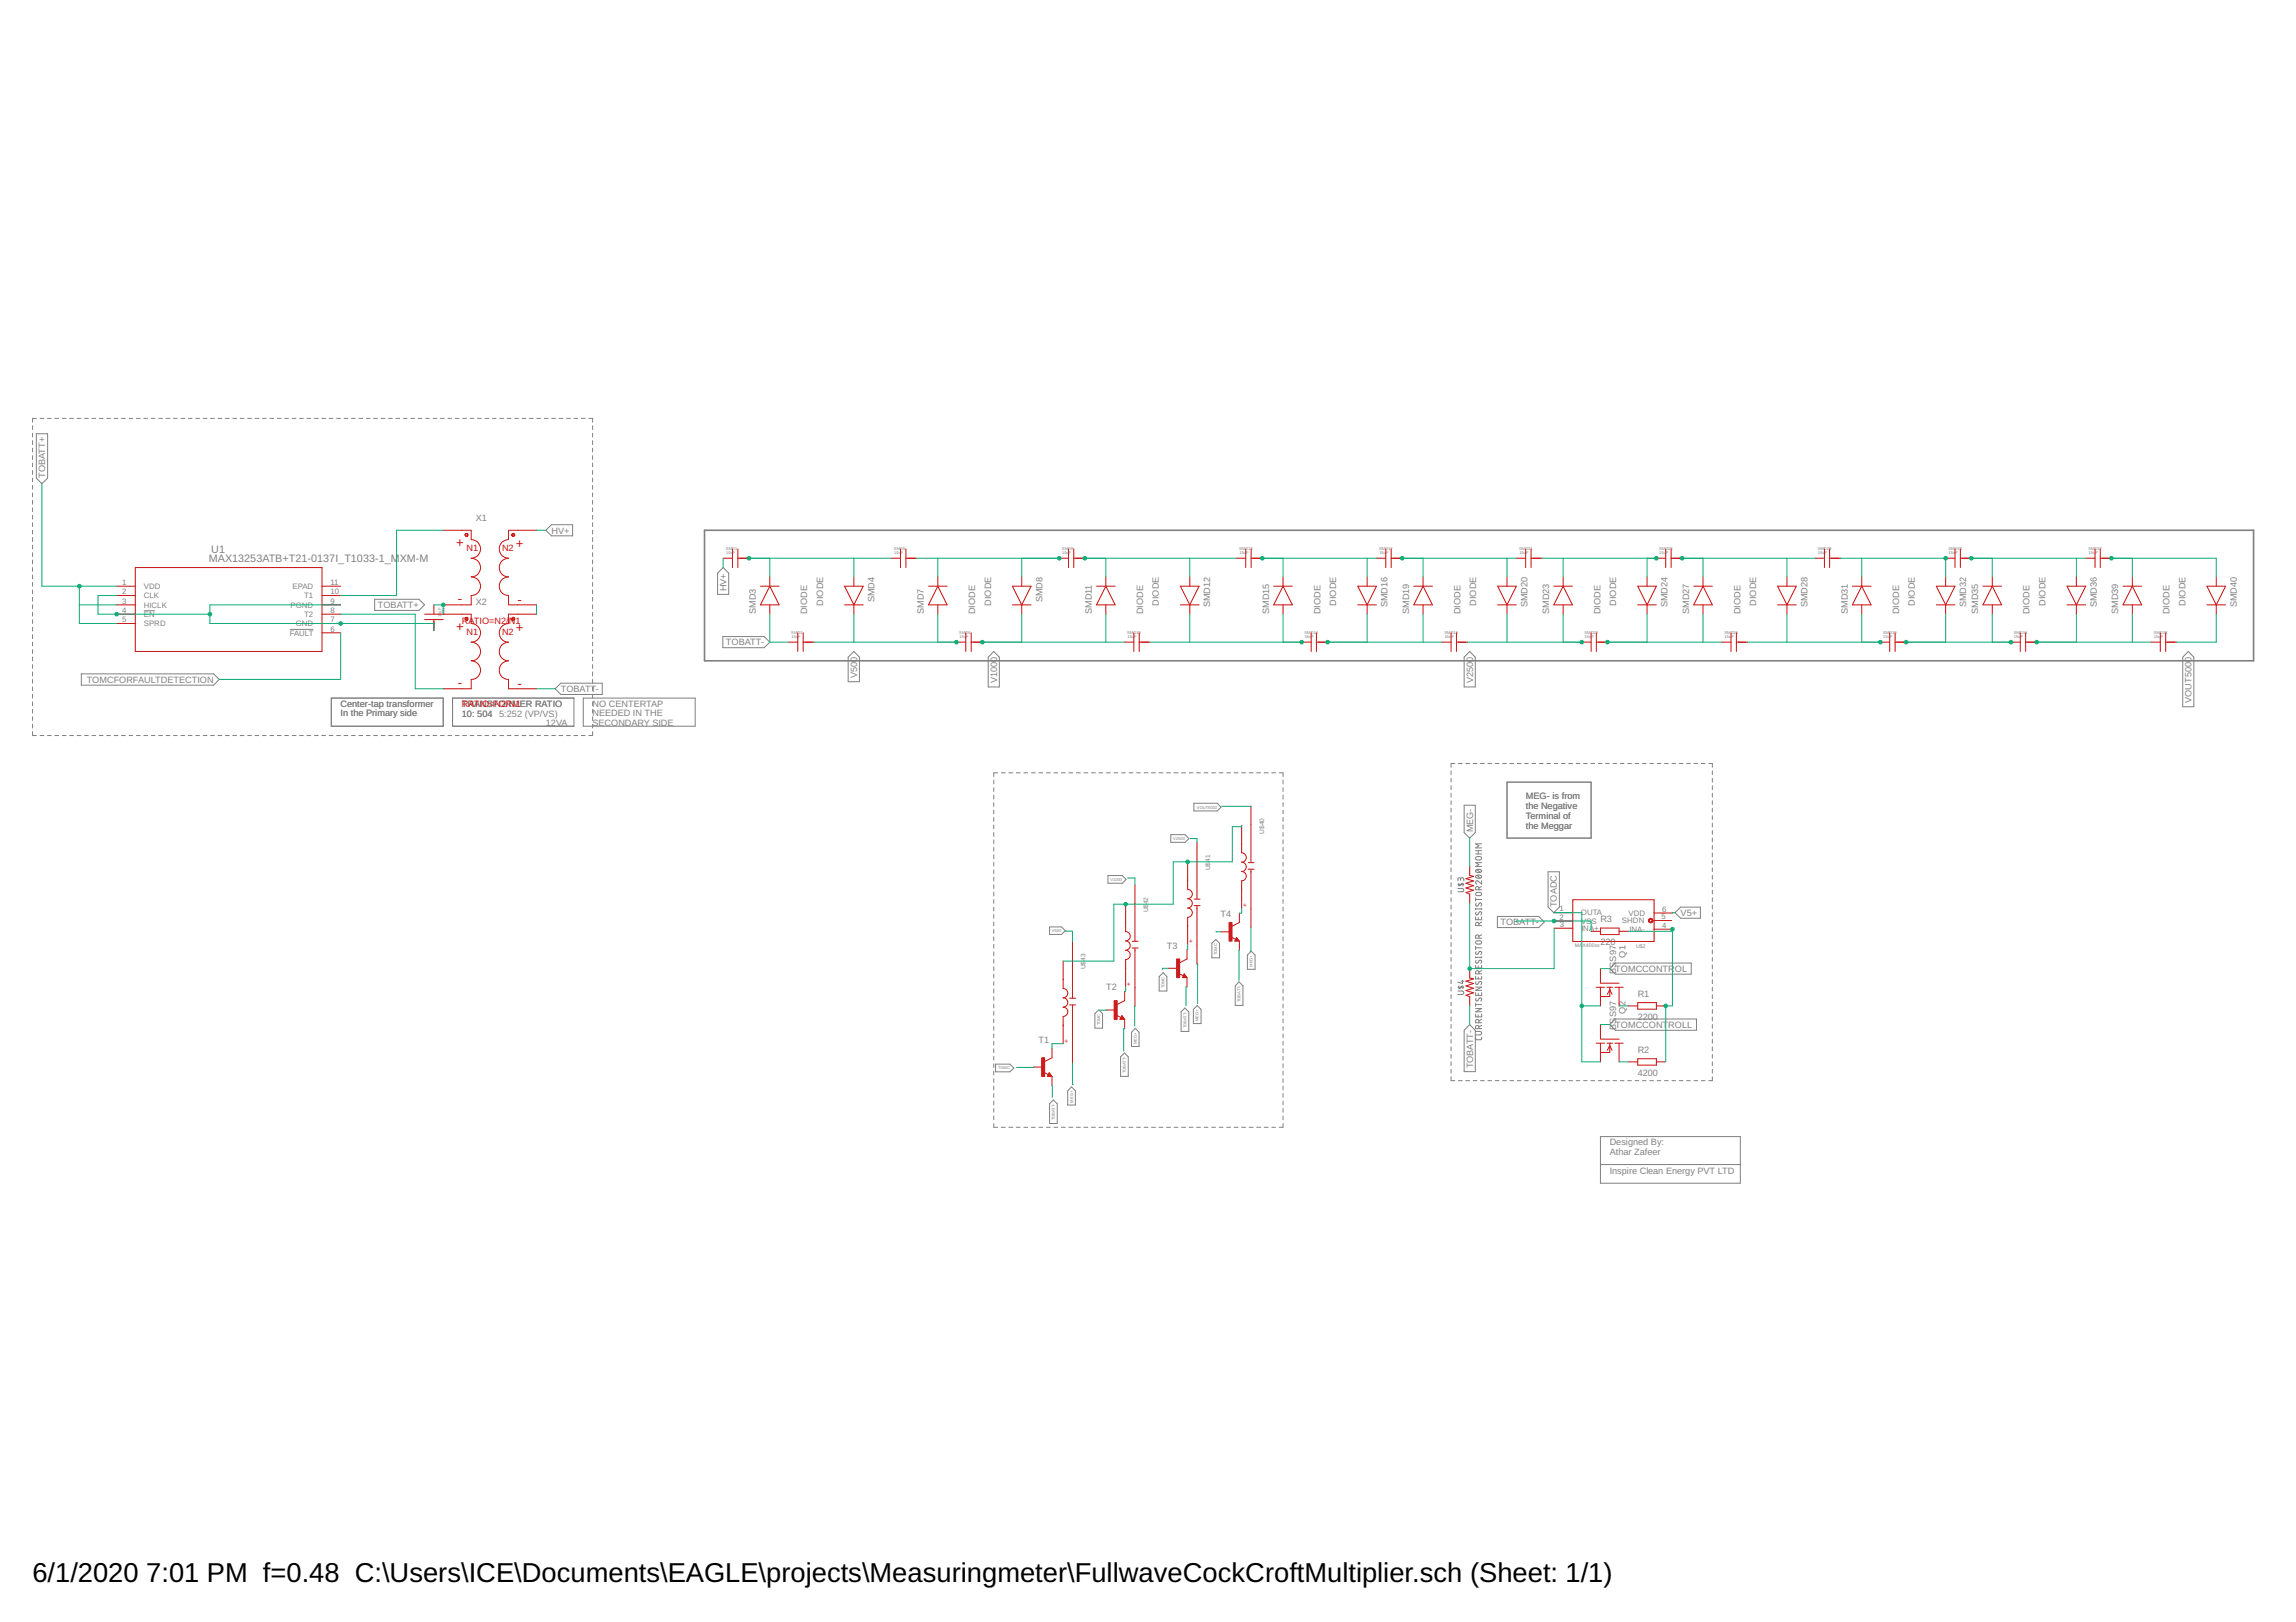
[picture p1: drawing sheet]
<svg xmlns="http://www.w3.org/2000/svg" width="297mm" height="210mm" viewBox="0 0 297 210" stroke-linecap="round" stroke-linejoin="round" font-family="sans-serif">
<defs><g id="words">
<g font-size="3.5">
<text x="4.2" y="204.7">6/1/2020</text>
<text x="18.9" y="204.7">7:01 PM f=0.48 C:\Users\ICE\Documents\EAGLE\projects\Measuringmeter\FullwaveCockCroftMultiplier.sch (Sheet: 1/1)</text>
</g>
<g font-size="1.7" fill="#c90d0c">
<text x="59" y="70.8">+</text>
<text x="66.8" y="70.9">+</text>
<text x="59" y="81.6">+</text>
<text x="59.2" y="78">-</text>
<text x="66.8" y="81.7">+</text>
<text x="67" y="78.2">-</text>
<text x="59.2" y="88.9">-</text>
<text x="67" y="89">-</text>
</g>
<g font-size="1.4" fill="#808080">
<text x="27.3" y="71.5">U1</text>
<text x="27" y="72.7">MAX13253ATB+T21-0137I_T1033-1_M</text>
<text x="51.7" y="72.7">XM-M</text>
</g>
<g font-size="1.2" fill="#808080">
<text x="5.8" y="61.9" transform="rotate(-90 5.8 61.9)">TOBATT+</text>
<text x="61.6" y="67.4">X1</text>
<text x="71.3" y="69">HV+</text>
<text x="94" y="76.5" transform="rotate(-90 94 76.5)">HV+</text>
<text x="113.1" y="77.9" transform="rotate(-90 113.1 77.9)">SMD4</text>
<text x="134.9" y="77.9" transform="rotate(-90 134.9 77.9)">SMD8</text>
<text x="48.9" y="78.7">TOBATT+</text>
<text x="61.6" y="78.3">X2</text>
<text x="93.9" y="83.5">TOBATT-</text>
<text x="97.8" y="79.5" transform="rotate(-90 97.8 79.5)">SMD3</text>
<text x="104.4" y="79.5" transform="rotate(-90 104.4 79.5)">DIODE</text>
<text x="106.5" y="78.4" transform="rotate(-90 106.5 78.4)">DIODE</text>
<text x="119.5" y="79.5" transform="rotate(-90 119.5 79.5)">SMD7</text>
<text x="126.2" y="79.5" transform="rotate(-90 126.2 79.5)">DIODE</text>
<text x="128.2" y="78.4" transform="rotate(-90 128.2 78.4)">DIODE</text>
<text x="141.2" y="79.5" transform="rotate(-90 141.2 79.5)">SMD11</text>
<text x="147.9" y="79.5" transform="rotate(-90 147.9 79.5)">DIODE</text>
<text x="149.9" y="78.4" transform="rotate(-90 149.9 78.4)">DIODE</text>
<text x="156.6" y="78.6" transform="rotate(-90 156.6 78.6)">SMD12</text>
<text x="164.2" y="79.5" transform="rotate(-90 164.2 79.5)">SMD15</text>
<text x="170.8" y="79.5" transform="rotate(-90 170.8 79.5)">DIODE</text>
<text x="172.9" y="78.4" transform="rotate(-90 172.9 78.4)">DIODE</text>
<text x="179.5" y="78.6" transform="rotate(-90 179.5 78.6)">SMD16</text>
<text x="182.3" y="79.5" transform="rotate(-90 182.3 79.5)">SMD19</text>
<text x="188.9" y="79.5" transform="rotate(-90 188.9 79.5)">DIODE</text>
<text x="191" y="78.4" transform="rotate(-90 191 78.4)">DIODE</text>
<text x="197.6" y="78.6" transform="rotate(-90 197.6 78.6)">SMD20</text>
<text x="200.4" y="79.5" transform="rotate(-90 200.4 79.5)">SMD23</text>
<text x="207" y="79.5" transform="rotate(-90 207 79.5)">DIODE</text>
<text x="209.1" y="78.4" transform="rotate(-90 209.1 78.4)">DIODE</text>
<text x="215.7" y="78.6" transform="rotate(-90 215.7 78.6)">SMD24</text>
<text x="218.5" y="79.5" transform="rotate(-90 218.5 79.5)">SMD27</text>
<text x="225.2" y="79.5" transform="rotate(-90 225.2 79.5)">DIODE</text>
<text x="227.2" y="78.4" transform="rotate(-90 227.2 78.4)">DIODE</text>
<text x="233.8" y="78.6" transform="rotate(-90 233.8 78.6)">SMD28</text>
<text x="239" y="79.5" transform="rotate(-90 239 79.5)">SMD31</text>
<text x="245.7" y="79.5" transform="rotate(-90 245.7 79.5)">DIODE</text>
<text x="247.7" y="78.4" transform="rotate(-90 247.7 78.4)">DIODE</text>
<text x="254.4" y="78.6" transform="rotate(-90 254.4 78.6)">SMD32</text>
<text x="255.9" y="79.5" transform="rotate(-90 255.9 79.5)">SMD35</text>
<text x="262.6" y="79.5" transform="rotate(-90 262.6 79.5)">DIODE</text>
<text x="264.6" y="78.4" transform="rotate(-90 264.6 78.4)">DIODE</text>
<text x="271.3" y="78.6" transform="rotate(-90 271.3 78.6)">SMD36</text>
<text x="274.1" y="79.5" transform="rotate(-90 274.1 79.5)">SMD39</text>
<text x="280.7" y="79.5" transform="rotate(-90 280.7 79.5)">DIODE</text>
<text x="282.7" y="78.4" transform="rotate(-90 282.7 78.4)">DIODE</text>
<text x="289.4" y="78.6" transform="rotate(-90 289.4 78.6)">SMD40</text>
<text x="11.2" y="88.4">TOMCFORFAULTDETECTION</text>
<text x="72.6" y="89.6">TOBATT-</text>
<text x="110.9" y="87.8" transform="rotate(-90 110.9 87.8)">V500</text>
<text x="129" y="88.4" transform="rotate(-90 129 88.4)">V1000</text>
<text x="190.6" y="88.4" transform="rotate(-90 190.6 88.4)">V2500</text>
<text x="44.1" y="91.4">Center-tap ttrransformer</text>
<text x="44.1" y="92.7">In tthe Primary side</text>
<text x="44.1" y="91.4">Center-tap</text>
<text x="44.1" y="92.7">In he Primary side</text>
<text x="50.7" y="91.4">ansformer</text>
<text x="59.8" y="91.5">TRTIO=N2/N1</text>
<text x="59.8" y="92.8">10: 504</text>
<text x="59.8" y="91.5">TRANSFORMER RATIO</text>
<text x="64.6" y="92.8">5:252 (VP/VS)</text>
<text x="70.6" y="94">12VA</text>
<text x="76.7" y="91.4">NO CENTERTAP</text>
<text x="76.7" y="92.7">NEEDED IN THE</text>
<text x="76.7" y="94">SECONDARY SIDE</text>
<text x="283.5" y="91" transform="rotate(-90 283.5 91)">VOUT5000</text>
<text x="190.6" y="107.7" transform="rotate(-90 190.6 107.7)">MEG-</text>
<text x="197.4" y="103.4">MEG- iis ffrrom</text>
<text x="197.4" y="104.7">the Negative</text>
<text x="197.4" y="106">Terminal of</text>
<text x="197.4" y="107.2">the Meggar</text>
<text x="197.4" y="103.4">MEG- s</text>
<text x="202.8" y="103.4">om</text>
<text x="157.9" y="118.6">T4</text>
<text x="194.1" y="119.7">TOBATT-</text>
<text x="201.4" y="117.4" transform="rotate(-90 201.4 117.4)">TOADC</text>
<text x="207" y="119.3">R3</text>
<text x="217.4" y="118.5">V5+</text>
<text x="151" y="122.8">T3</text>
<text x="207" y="122.3">220</text>
<text x="209" y="125.8">TOMCCONTR</text>
<text x="209.1" y="126" transform="rotate(-90 209.1 126)">BS</text>
<text x="209.1" y="124.4" transform="rotate(-90 209.1 124.4)">S97</text>
<text x="210.3" y="123.9" transform="rotate(-90 210.3 123.9)">Q1</text>
<text x="216.7" y="125.8">OL</text>
<text x="143.1" y="128.1">T2</text>
<text x="209.1" y="131.7" transform="rotate(-90 209.1 131.7)">S97</text>
<text x="210.3" y="131.2" transform="rotate(-90 210.3 131.2)">Q2</text>
<text x="211.9" y="132">2200</text>
<text x="211.9" y="129">R1</text>
<text x="134.3" y="135">T1</text>
<text x="209" y="133">TOMCCONT</text>
<text x="209.1" y="133.2" transform="rotate(-90 209.1 133.2)">BS</text>
<text x="211.9" y="136.2">R2</text>
<text x="215.8" y="133">ROLL</text>
<text x="190.6" y="138.3" transform="rotate(-90 190.6 138.3)">TOBATT-</text>
<text x="211.9" y="139.2">4200</text>
<text x="208.3" y="148.2">Designed By:</text>
<text x="208.3" y="149.4">Athar Zafeer</text>
<text x="208.3" y="151.9">Inspire Clean Energy PVT LTD</text>
</g>
<g font-size="1.2" fill="#c90d0c">
<text x="60.4" y="71.3">N1</text>
<text x="64.9" y="71.3">N2</text>
<text x="59.8" y="80.7">RATIO=N2/N1</text>
<text x="60.4" y="82.1">N1</text>
<text x="64.9" y="82.1">N2</text>
<text x="59.8" y="91.6">RAANSFORMER RATIO</text>
</g>
<g font-size="1" fill="#808080">
<text x="15.8" y="75.7">1</text>
<text x="15.8" y="76.9">2</text>
<text x="18.6" y="76.2">VDD</text>
<text x="18.6" y="77.4">CLK</text>
<text x="37.8" y="76.2">EPAD</text>
<text x="39.4" y="77.4">T1</text>
<text x="42.8" y="76.9">10</text>
<text x="42.8" y="75.7">11</text>
<text x="15.8" y="78.1">3</text>
<text x="15.8" y="79.3">4</text>
<text x="15.8" y="80.5">5</text>
<text x="18.6" y="78.6">HICLK</text>
<text x="18.6" y="79.8">EN</text>
<text x="18.6" y="81.1">SPRD</text>
<text x="37.5" y="82.3">FAULT</text>
<text x="37.6" y="78.6">PGND</text>
<text x="38.3" y="81">GND</text>
<text x="39.4" y="79.8">T2</text>
<text x="42.8" y="81.7">6</text>
<text x="42.8" y="80.5">7</text>
<text x="42.8" y="79.3">8</text>
<text x="42.8" y="78.1">9</text>
<text x="201.7" y="117.9">1</text>
<text x="201.8" y="119">2</text>
<text x="201.8" y="120">3</text>
<text x="204.5" y="118.5">OUTA</text>
<text x="204.6" y="119.5">VSS</text>
<text x="209.8" y="119.5">SHDN</text>
<text x="210.7" y="118.5">VDD</text>
<text x="215" y="119">5</text>
<text x="215.1" y="118">6</text>
<text x="204.6" y="120.5">I</text>
<text x="204.8" y="120.5">NA+</text>
<text x="210.8" y="120.6">INA-</text>
<text x="215.1" y="120.1">4</text>
</g>
<g font-size=".8" fill="#808080">
<text x="163.6" y="107.9" transform="rotate(-90 163.6 107.9)">U$40</text>
<text x="156.6" y="112.6" transform="rotate(-90 156.6 112.6)">U$41</text>
<text x="148.5" y="118.1" transform="rotate(-90 148.5 118.1)">U$</text>
<text x="148.5" y="117" transform="rotate(-90 148.5 117)">42</text>
<text x="140.5" y="125.4" transform="rotate(-90 140.5 125.4)">U$</text>
<text x="140.5" y="124.4" transform="rotate(-90 140.5 124.4)">43</text>
</g>
<g font-size=".8" fill="#c90d0c">
<text x="161.3" y="117.4" transform="rotate(-90 161.3 117.4)">+</text>
<text x="154.3" y="122.1" transform="rotate(-90 154.3 122.1)">+</text>
<text x="146.3" y="127.5" transform="rotate(-90 146.3 127.5)">+</text>
<text x="138.2" y="134.9" transform="rotate(-90 138.2 134.9)">+</text>
</g>
<g font-size=".7" fill="#808080">
<text x="203.7" y="122.6">MA</text>
<text x="204.7" y="122.6">X400xx</text>
<text x="211.7" y="122.6">U$2</text>
</g>
<g font-size=".5" fill="#808080">
<text x="93.9" y="71.2">SMD1</text>
<text x="93.9" y="71.7">15u</text>
<text x="94.8" y="71.7">F</text>
<text x="115.6" y="71.2">SMD5</text>
<text x="115.7" y="71.7">15u</text>
<text x="116.6" y="71.7">F</text>
<text x="137.4" y="71.2">SMD9</text>
<text x="137.4" y="71.7">15u</text>
<text x="138.3" y="71.7">F</text>
<text x="160.3" y="71.2">SMD13</text>
<text x="160.3" y="71.7">15u</text>
<text x="161.2" y="71.7">F</text>
<text x="178.4" y="71.2">SMD17</text>
<text x="178.5" y="71.7">15u</text>
<text x="179.3" y="71.7">F</text>
<text x="196.5" y="71.2">SMD21</text>
<text x="196.6" y="71.7">15u</text>
<text x="197.4" y="71.7">F</text>
<text x="214.6" y="71.2">SMD25</text>
<text x="214.7" y="71.7">15u</text>
<text x="215.6" y="71.7">F</text>
<text x="235.2" y="71.2">SMD29</text>
<text x="235.2" y="71.7">15u</text>
<text x="236.1" y="71.7">F</text>
<text x="252.1" y="71.2">SMD33</text>
<text x="252.1" y="71.7">15u</text>
<text x="253" y="71.7">F</text>
<text x="270.2" y="71.2">SMD37</text>
<text x="270.2" y="71.7">15u</text>
<text x="271.1" y="71.7">F</text>
<text x="57.1" y="79.9" transform="rotate(-90 57.1 79.9)">15uF</text>
<text x="57.5" y="79.6" transform="rotate(-90 57.5 79.6)">U$1</text>
<text x="102.4" y="82.1">SMD2</text>
<text x="102.4" y="82.6">15u</text>
<text x="103.3" y="82.6">F</text>
<text x="124.1" y="82.1">SMD6</text>
<text x="124.1" y="82.6">15u</text>
<text x="125" y="82.6">F</text>
<text x="145.8" y="82.1">SMD10</text>
<text x="145.9" y="82.6">15u</text>
<text x="146.7" y="82.6">F</text>
<text x="168.8" y="82.1">SMD14</text>
<text x="168.8" y="82.6">15u</text>
<text x="169.7" y="82.6">F</text>
<text x="186.9" y="82.1">SMD18</text>
<text x="186.9" y="82.6">15u</text>
<text x="187.8" y="82.6">F</text>
<text x="205" y="82.1">SMD22</text>
<text x="205" y="82.6">15u</text>
<text x="205.9" y="82.6">F</text>
<text x="223.1" y="82.1">SMD26</text>
<text x="223.1" y="82.6">15u</text>
<text x="224" y="82.6">F</text>
<text x="243.6" y="82.1">SMD30</text>
<text x="243.6" y="82.6">15u</text>
<text x="244.5" y="82.6">F</text>
<text x="260.5" y="82.1">SMD34</text>
<text x="260.5" y="82.6">15u</text>
<text x="261.4" y="82.6">F</text>
<text x="278.6" y="82.1">SMD38</text>
<text x="278.7" y="82.6">15u</text>
<text x="279.5" y="82.6">F</text>
<text x="154.9" y="104.6">VOUT5000</text>
<text x="143.6" y="114">V1000</text>
<text x="151.8" y="108.7">V2500</text>
<text x="136.1" y="120.6">V500</text>
<text x="157.5" y="123.6" transform="rotate(-90 157.5 123.6)">TOMC</text>
<text x="162.1" y="125.1" transform="rotate(-90 162.1 125.1)">MEG+</text>
<text x="150.7" y="127.9" transform="rotate(-90 150.7 127.9)">TOMC</text>
<text x="160.5" y="129.7" transform="rotate(-90 160.5 129.7)">TOBAT -</text>
<text x="142.3" y="132.7" transform="rotate(-90 142.3 132.7)">TOMC</text>
<text x="147.1" y="135.1" transform="rotate(-90 147.1 135.1)">MEG+</text>
<text x="153.5" y="133.1" transform="rotate(-90 153.5 133.1)">TOBAT -</text>
<text x="155.1" y="132.2" transform="rotate(-90 155.1 132.2)">MEG+</text>
<text x="129.1" y="138.4">TOMC</text>
<text x="138.8" y="142.7" transform="rotate(-90 138.8 142.7)">MEG+</text>
<text x="145.7" y="138.9" transform="rotate(-90 145.7 138.9)">TOBAT -</text>
<text x="136.5" y="145" transform="rotate(-90 136.5 145)">TOBAT -</text>
</g>
</g></defs>
<g fill="none" stroke="#808080" stroke-width=".13">
<path d="M4.2 55.1v.5M4.2 56.1v.5M4.2 57v.5M4.2 58v.5M4.2 59v.5M4.2 59.9v.5M4.7 54.1h-.5v.5M4.7 56.1h1.5v5.8l-.8 .7-.7-.7zM5.2 54.1h.5M6.1 54.1h.5M7.1 54.1h.5M8.1 54.1h.5"/>
<path d="M9 54.1h.5M10 54.1h.5M10.9 54.1h.5M11.9 54.1h.5M12.8 54.1h.5M13.8 54.1h.5M14.8 54.1h.5M15.7 54.1h.5M16.7 54.1h.5M17.7 54.1h.4M18.6 54.1h.5M19.6 54.1h.4"/>
<path d="M20.5 54.1h.5M21.5 54.1h.5M22.5 54.1h.4M23.4 54.1h.5M24.4 54.1h.4M25.3 54.1h.5M26.3 54.1h.5M27.2 54.1h.5M28.2 54.1h.5M29.2 54.1h.5M30.1 54.1h.5M31.1 54.1h.5"/>
<path d="M32 54.1h.5M33 54.1h.5M34 54.1h.4M34.9 54.1h.5M35.9 54.1h.5M36.8 54.1h.5M37.8 54.1h.5M38.8 54.1h.4M39.7 54.1h.5M40.7 54.1h.5M41.6 54.1h.5M42.6 54.1h.5"/>
<path d="M43.6 54.1h.4M44.5 54.1h.5M45.5 54.1h.5M46.4 54.1h.5M47.4 54.1h.5M48.3 54.1h.5M49.3 54.1h.5M50.3 54.1h.5M51.2 54.1h.5M52.2 54.1h.5M53.1 54.1h.5M54.1 54.1h.5"/>
<path d="M55.1 54.1h.4M56 54.1h.5M57 54.1h.5M58 54.1h.4M58.9 54.1h.5M59.9 54.1h.4M60.8 54.1h.5M61.8 54.1h.5M62.7 54.1h.5M63.7 54.1h.5M64.7 54.1h.5M65.6 54.1h.5"/>
<path d="M66.6 54.1h.5M67.5 54.1h.5M68.5 54.1h.5M69.4 54.1h.5M70.4 54.1h.5M71.4 54.1h.5M72.3 54.1h.5M73.3 54.1h.5M74.3 54.1h.4M75.2 54.1h.5M76.2 54.1h.5v.5M76.7 55.1v.5"/>
<path d="M76.7 56.1v.5M76.7 57v.5M76.7 58v.5M76.7 59v.5M76.7 59.9v.5M4.2 60.9v.5M4.2 61.9v.5M4.2 62.8v.5M4.2 63.8v.5M4.2 64.7v.6M4.2 65.7v.5M4.2 66.7v.5"/>
<path d="M4.2 67.6v.5M4.2 68.6v.5M4.2 69.6v.5M4.2 70.5v.5M4.2 71.5v.5M4.2 72.5v.5M4.2 73.4v.5M4.2 74.4v.5M4.2 75.4v.5M4.2 76.3v.5M4.2 77.3v.5M4.2 78.3v.5"/>
<path d="M4.2 79.2v.5M18.6 79h1.4M48.5 77.6h5.7l.7 .7-.7 .7h-5.7zM70.6 68.6l.8-.7h2.7v1.4h-2.7zM76.7 60.9v.5M76.7 61.9v.5M76.7 62.8v.5M76.7 63.8v.5M76.7 64.7v.6M76.7 65.7v.5M76.7 66.7v.5M76.7 67.6v.5"/>
<path d="M76.7 68.6v.5M76.7 69.6v.5M76.7 70.5v.5M76.7 71.5v.5M76.7 72.5v.5M76.7 73.4v.5M76.7 74.4v.5M76.7 75.4v.5M76.7 76.3v.5M76.7 77.3v.5M76.7 78.3v.5M76.7 79.2v.5"/>
<path d="M93.6 73.4l.7 .8v2.7h-1.5v-2.7zM4.2 80.2v.5M4.2 81.2v.5M4.2 82.1v.5M4.2 83.1v.5M4.2 84.1v.5M4.2 85v.5M4.2 86v.5M4.2 87v.5M4.2 87.9v.5M4.2 88.9v.5M4.2 89.9v.4"/>
<path d="M4.2 90.8v.5M4.2 91.8v.5M4.2 92.8v.4M4.2 93.7v.5M4.2 94.7v.5h.5M5.2 95.2h.5M6.1 95.2h.5M7.1 95.2h.5M8.1 95.2h.5M9 95.2h.5M10 95.2h.5M10.5 87.2h17.1l.8 .7-.8 .8h-17.1z"/>
<path d="M10.9 95.2h.5M11.9 95.2h.5M12.8 95.2h.5M13.8 95.2h.5M14.8 95.2h.5M15.7 95.2h.5M16.7 95.2h.5M17.7 95.2h.4M18.6 95.2h.5M19.6 95.2h.4M20.5 95.2h.5M21.5 95.2h.5"/>
<path d="M22.5 95.2h.4M23.4 95.2h.5M24.4 95.2h.4M25.3 95.2h.5M26.3 95.2h.5M27.2 95.2h.5M28.2 95.2h.5M29.2 95.2h.5M30.1 95.2h.5M31.1 95.2h.5M32 95.2h.5M33 95.2h.5"/>
<path d="M34 95.2h.4M34.9 95.2h.5M35.9 95.2h.5M36.8 95.2h.5M37.5 81.4h3M37.8 95.2h.5M38.8 95.2h.4M39.7 95.2h.5M40.7 95.2h.5M41.6 95.2h.5M42.6 95.2h.5M42.9 90.3h14.4v3.7h-14.4z"/>
<path d="M43.6 95.2h.4M44.5 95.2h.5M45.5 95.2h.5M46.4 95.2h.5M47.4 95.2h.5M48.3 95.2h.5M49.3 95.2h.5M50.3 95.2h.5M51.2 95.2h.5M52.2 95.2h.5M53.1 95.2h.5M54.1 95.2h.5"/>
<path d="M55.1 95.2h.4M56 95.2h.5M57 95.2h.5M58 95.2h.4M58.5 90.3h15.8v3.7h-15.8zM58.9 95.2h.5M59.9 95.2h.4M60.8 95.2h.5M61.8 95.2h.5M62.7 95.2h.5M63.7 95.2h.5M64.7 95.2h.5"/>
<path d="M65.6 95.2h.5M66.6 95.2h.5M67.5 95.2h.5M68.5 95.2h.5M69.4 95.2h.5M70.4 95.2h.5M71.4 95.2h.5M71.8 89.1l.8-.7h5.3v1.5h-5.3zM72.3 95.2h.5M73.3 95.2h.5M74.3 95.2h.4M75.2 95.2h.5"/>
<path d="M75.5 90.3h14.4v3.7h-14.4zM76.7 80.2v.5M76.7 81.2v.5M76.7 82.1v.5M76.7 83.1v.5M76.7 84.1v.5M76.7 85v.5M76.7 86v.5M76.7 87v.5M76.7 87.9v.5M76.7 88.9v.5M76.7 89.9v.4"/>
<path d="M76.7 90.8v.5M76.7 91.8v.5M76.7 92.8v.4M76.7 93.7v.5M76.7 94.7v.5h-.5M93.5 82.4h5.4l.7 .7-.7 .7h-5.4zM110.5 84.3l.7 .7v3.2h-1.5v-3.2zM128.6 84.3l.7 .7v3.9h-1.5v-3.9zM187.7 99.8v.4M188.2 98.8h-.5v.5M188.7 98.8h.5M189.6 98.8h.5"/>
<path d="M190.1 84.3l.8 .7v3.9h-1.5v-3.9zM190.6 98.8h.5M191.5 98.8h.5M192.5 98.8h.5M193.4 98.8h.5M194.4 98.8h.5M195.3 98.8h.5M196.3 98.8h.5M197.3 98.8h.4M198.2 98.8h.5M199.2 98.8h.4M200.1 98.8h.5"/>
<path d="M201.1 98.8h.4M202 98.8h.5M203 98.8h.4M203.9 98.8h.5M204.9 98.8h.4M205.8 98.8h.5M206.8 98.8h.4M207.7 98.8h.5M208.7 98.8h.4M209.6 98.8h.5M210.6 98.8h.5M211.5 98.8h.5"/>
<path d="M212.5 98.8h.5M213.4 98.8h.5M214.4 98.8h.5M215.3 98.8h.5M216.3 98.8h.5M217.3 98.8h.4M218.2 98.8h.5M219.2 98.8h.4M220.1 98.8h.5M221.1 98.8h.4v.5M221.5 99.8v.4M283.1 84.3l.7 .7v6.5h-1.4v-6.5z"/>
<path d="M128.6 101v.5M128.6 101.9v.5M128.6 102.9v.5M128.6 103.9v.5M128.6 104.8v.5M128.6 105.8v.5M128.6 106.8v.5M128.6 107.7v.5M128.6 108.7v.5M128.6 109.7v.5M128.6 110.6v.5M128.6 111.6v.5"/>
<path d="M128.6 112.6v.5M128.6 113.5v.5M128.6 114.5v.5M128.6 115.4v.6M128.6 116.4v.5M128.6 117.4v.5M128.6 118.3v.5M128.6 119.3v.5M129.1 100h-.5v.5M129.5 100h.5M130.5 100h.5M131.5 100h.5"/>
<path d="M132.5 100h.4M133.4 100h.5M134.4 100h.5M135.4 100h.5M135.8 120h1.5l.5 .4-.5 .5h-1.5zM136.4 100h.4M137.3 100h.5M138.3 100h.5M139.3 100h.5M140.2 100h.5M141.2 100h.5M142.2 100h.5"/>
<path d="M143.2 100h.4M143.3 113.3h1.9l.5 .5-.5 .5h-1.9zM144.1 100h.5M145.1 100h.5M146.1 100h.5M147 100h.5M148 100h.5M149 100h.5M149.9 100h.6M150.9 100h.5M151.5 108h1.8l.5 .5-.5 .5h-1.8zM151.9 100h.5"/>
<path d="M152.9 100h.5M153.8 100h.5M154.5 103.9h3l.5 .6-.5 .4h-3zM154.8 100h.5M155.8 100h.5M156.8 100h.4M157.7 100h.5M158.7 100h.5M159.7 100h.5M160.6 100h.5M161.6 100h.5M162.6 100h.5"/>
<path d="M163.6 100h.5M164.5 100h.5M165.5 100h.5v.5M166 101v.5M166 101.9v.5M166 102.9v.5M166 103.9v.5M166 104.8v.5M166 105.8v.5M166 106.8v.5M166 107.7v.5M166 108.7v.5"/>
<path d="M166 109.7v.5M166 110.6v.5M166 111.6v.5M166 112.6v.5M166 113.5v.5M166 114.5v.5M166 115.4v.6M166 116.4v.5M166 117.4v.5M166 118.3v.5M166 119.3v.5M187.7 100.7v.5"/>
<path d="M187.7 101.7v.5M187.7 102.7v.4M187.7 103.6v.5M187.7 104.6v.5M187.7 105.6v.4M187.7 106.5v.5M187.7 107.5v.5M187.7 108.5v.4M187.7 109.4v.5M187.7 110.4v.5M187.7 111.4v.4M187.7 112.3v.5"/>
<path d="M187.7 113.3v.5M187.7 114.2v.5M187.7 115.2v.5M187.7 116.2v.5M187.7 117.1v.5M187.7 118.1v.5M187.7 119.1v.5M188.6 115h.6a.21 .21 0 0 1 .2 .2 .21 .21 0 0 1-.2 .2h-.6M188.6 114.5h.8M188.7 114.3v.3h.2l.3-.3 .1 .1v.3M189 113.8a.21 .21 0 0 1 .2-.2 .21 .21 0 0 1 .2 .2v.2M189 113.9l-.1-.2-.2-.1-.1 .4"/>
<path d="M189.4 104.2h1.5v3.5l-.8 .8-.7-.8zM190.9 116.2v.4M190.9 117.5v.2M190.9 118.7v.3h.8v-.3M190.9 117.6h.8M190.9 116.4h.8M190.9 110.5h.8M190.9 110.1h.8M190.9 115.6l.1-.1h.5a.22 .22 0 0 1 .2 .1 .22 .22 0 0 1-.1 .3h-.5a.21 .21 0 0 1-.2-.3zM190.9 113.3l.5-.1 .3 .3a.47 .47 0 0 1-.8 0zM190.9 112.6l.5-.1 .3 .2a.47 .47 0 0 1-.8 0zM190.9 111a.59 .59 0 0 1 .7-.1l.1 .2-.1 .2a.59 .59 0 0 1-.7-.1z"/>
<path d="M191 118l-.1 .3 .2 .1 .3-.4h.2a.27 .27 0 0 1 0 .4M191 116.9l-.1 .3 .2 .1 .3-.4h.2a.25 .25 0 0 1 0 .4M191.1 113.3l.4 .3M191.1 112.5l.4 .4M191.2 110.1v.4M191.2 118.7v.3M191.3 119.8v-.2a.22 .22 0 0 0-.1-.2 .22 .22 0 0 0-.3 0v.4h.8M191.3 115.1v-.2a.21 .21 0 0 0-.2-.2 .21 .21 0 0 0-.2 .2v.2h.8M191.7 114v.4l-.5-.4a.21 .21 0 0 0-.3 .1 .21 .21 0 0 0 .2 .3M191.7 119.3l-.4 .2M191.7 117.5v.2M191.7 114.7l-.4 .2"/>
<path d="M191.7 111.6h-.8l.4 .3-.4 .2h.8M191.7 109.2h-.8l.4 .3-.4 .2h.8M193.7 118.6h5.4l.7 .7-.7 .7h-5.4zM195 101.2h10.8v7.3h-10.8zM200.3 112.8h1.4v4.6l-.7 .7-.7-.7zM216.7 118.1l.7-.7h2.6v1.4h-2.6zM221.5 100.7v.5M221.5 101.7v.5M221.5 102.7v.4M221.5 103.6v.5M221.5 104.6v.5M221.5 105.6v.4"/>
<path d="M221.5 106.5v.5M221.5 107.5v.5M221.5 108.5v.4M221.5 109.4v.5M221.5 110.4v.5M221.5 111.4v.4M221.5 112.3v.5M221.5 113.3v.5M221.5 114.2v.5M221.5 115.2v.5M221.5 116.2v.5M221.5 117.1v.5"/>
<path d="M221.5 118.1v.5M221.5 119.1v.5M128.6 120.3v.5M128.6 121.2v.5M128.6 122.2v.5M128.6 123.2v.5M128.6 124.1v.5M128.6 125.1v.5M128.6 126.1v.5M128.6 127v.5M128.6 128v.5M128.6 129v.5"/>
<path d="M128.6 129.9v.5M128.6 130.9v.5M128.6 131.9v.5M128.6 132.8v.5M128.6 133.8v.5M128.6 134.8v.5M128.6 135.7v.5M128.6 136.7v.5M128.6 137.7v.5M128.6 138.6v.5M128.6 139.6v.5M128.8 137.7h1.9l.5 .5-.5 .5h-1.9z"/>
<path d="M141.6 131.2l.6-.5 .4 .5v1.9h-1zM145 136.8l.5-.5 .5 .5v2.5h-1zM146.9 133.1l.5 .5v1.8h-1v-1.8zM150 126.4l.5-.5 .5 .5v1.8h-1zM152.8 130.9l.5-.4 .5 .4v2.6h-1zM154.9 130.1l.5 .5v1.9h-1v-1.9zM156.8 122.1l.5-.5 .5 .5v1.9h-1zM160.3 127.1l.5 .5v2.5h-1v-2.5zM161.9 123.1l.5 .5v1.8h-1v-1.8zM166 120.3v.5M166 121.2v.5M166 122.2v.5"/>
<path d="M166 123.2v.5M166 124.1v.5M166 125.1v.5M166 126.1v.5M166 127v.5M166 128v.5M166 129v.5M166 129.9v.5M166 130.9v.5M166 131.9v.5M166 132.8v.5M166 133.8v.5"/>
<path d="M166 134.8v.5M166 135.7v.5M166 136.7v.5M166 137.7v.5M166 138.6v.5M166 139.6v.5M187.7 120v.5M187.7 121v.5M187.7 122v.5M187.7 122.9v.5M187.7 123.9v.5M187.7 124.9v.4"/>
<path d="M187.7 125.8v.5M187.7 126.8v.5M187.7 127.8v.4M187.7 128.7v.5M187.7 129.7v.5M187.7 130.7v.4M187.7 131.6v.5M187.7 132.6v.5M187.7 133.6v.4M187.7 134.5v.5M187.7 135.5v.5M187.7 136.5v.4"/>
<path d="M187.7 137.4v.5M187.7 138.4v.5M187.7 139.3v.5h.5M188.6 128.2h.6a.22 .22 0 0 1 .2 .3 .22 .22 0 0 1-.2 .2h-.6M188.6 127.8h.8M188.7 139.8h.5M188.7 127.6v.2l.1 .1 .3-.3h.2v.3M189 127h.4M189.2 126.9v.4l-.6-.2M189.6 139.8h.5M190.1 132.6l.8 .7v5.4h-1.5v-5.4zM190.6 139.8h.5"/>
<path d="M190.9 134.2v.3l.2 .1 .5-.1 .1-.3M190.9 133.5h.6l.2 .2-.2 .2h-.6M190.9 122.4v.5M190.9 123.8v.2M190.9 124.9v.4h.8v-.4M190.9 126.3v.4h.8v-.4M190.9 128.5v.3h.8v-.3M190.9 129.8v.4M190.9 131.2v.4h.8v-.4M190.9 130.5h.8l-.8 .4h.8M190.9 130h.8M190.9 127.7h.8l-.8 .5h.8"/>
<path d="M190.9 123.9h.8M190.9 122.7h.8M190.9 121.9l.2-.1h.4a.22 .22 0 0 1 .2 .1 .22 .22 0 0 1-.1 .3h-.5a.21 .21 0 0 1-.2-.3zM191 129.2l-.1 .3h.2l.3-.3h.2a.25 .25 0 0 1 0 .4M191 127l-.1 .3 .2 .1 .3-.4h.2l.1 .2-.1 .2M191 124.3l-.1 .3 .2 .1 .3-.4h.2l.1 .1-.1 .3M191 123.1l-.1 .3 .2 .1 .3-.4h.2l.1 .2-.1 .2M191.2 125v.3M191.2 126.4v.3M191.2 128.5v.3M191.2 131.3v.3M191.3 133.1v-.2a.21 .21 0 0 0-.2-.2 .21 .21 0 0 0-.2 .2v.2h.8"/>
<path d="M191.3 132.4v-.3a.21 .21 0 0 0-.2-.2 .21 .21 0 0 0-.2 .2v.3h.8M191.3 126v-.2a.21 .21 0 0 0-.2-.2 .21 .21 0 0 0-.2 .2v.2h.8M191.3 121.4v-.2a.22 .22 0 0 0-.1-.2 .22 .22 0 0 0-.3 .1v.3h.8M191.5 139.8h.5M191.7 123.8v.2M191.7 132.7l-.4 .2M191.7 131.9l-.4 .2M191.7 125.6l-.4 .2M191.7 121l-.4 .2M192.5 139.8h.5M193.4 139.8h.5M194.4 139.8h.5"/>
<path d="M195.3 139.8h.5M196.3 139.8h.5M197.3 139.8h.4M198.2 139.8h.5M199.2 139.8h.4M200.1 139.8h.5M201.1 139.8h.4M202 139.8h.5M203 139.8h.4M203.9 139.8h.5M204.9 139.8h.4M205.8 139.8h.5"/>
<path d="M206.8 139.8h.4M207.7 139.8h.5M208.3 125.3l.7-.7h9.8v1.5h-9.8zM208.3 132.6l.7-.7h10.5v1.4h-10.5zM208.7 139.8h.4M209.6 139.8h.5M210.6 139.8h.5M211.5 139.8h.5M212.5 139.8h.5M213.4 139.8h.5M214.4 139.8h.5M215.3 139.8h.5"/>
<path d="M216.3 139.8h.5M217.3 139.8h.4M218.2 139.8h.5M219.2 139.8h.4M220.1 139.8h.5M221.5 120v.5M221.5 121v.5M221.5 122v.5M221.5 122.9v.5M221.5 123.9v.5M221.5 124.9v.4M221.5 125.8v.5"/>
<path d="M221.5 126.8v.5M221.5 127.8v.4M221.5 128.7v.5M221.5 129.7v.5M221.5 130.7v.4M221.5 131.6v.5M221.5 132.6v.5M221.5 133.6v.4M221.5 134.5v.5M221.5 135.5v.5M221.5 136.5v.4M221.5 137.4v.5"/>
<path d="M221.5 138.4v.5M221.5 139.3v.5h-.4M128.6 140.5v.6M128.6 141.5v.5M128.6 142.5v.5M128.6 143.4v.5M128.6 144.4v.5M128.6 145.4v.5h.5M129.5 145.9h.5M130.5 145.9h.5M131.5 145.9h.5M132.5 145.9h.4"/>
<path d="M133.4 145.9h.5M134.4 145.9h.5M135.4 145.9h.5M136.3 142.3l.5 .5v2.6h-1v-2.6zM136.4 145.9h.4M137.3 145.9h.5M138.3 145.9h.5M138.6 140.7l.5 .5v1.8h-1v-1.8zM139.3 145.9h.5M140.2 145.9h.5M141.2 145.9h.5M142.2 145.9h.5"/>
<path d="M143.2 145.9h.4M144.1 145.9h.5M145.1 145.9h.5M146.1 145.9h.5M147 145.9h.5M148 145.9h.5M149 145.9h.5M149.9 145.9h.6M150.9 145.9h.5M151.9 145.9h.5M152.9 145.9h.5M153.8 145.9h.5"/>
<path d="M154.8 145.9h.5M155.8 145.9h.5M156.8 145.9h.4M157.7 145.9h.5M158.7 145.9h.5M159.7 145.9h.5M160.6 145.9h.5M161.6 145.9h.5M162.6 145.9h.5M163.6 145.9h.5M164.5 145.9h.5M166 140.5v.6"/>
<path d="M166 141.5v.5M166 142.5v.5M166 143.4v.5M166 144.4v.5M166 145.4v.5h-.5M207.1 147.1h18v6h-18zM207.1 150.7h18"/>
</g>
<path d="M91.1 68.6h200.4v16.9h-200.4z" fill="none" stroke="#808080" stroke-width=".21"/>
<g fill="none" stroke="#c90d0c" stroke-width=".13">
<path d="M15.1 78.3h2.4M15.1 75.9h2.4M15.1 77.1h2.4M15.1 79.5h2.4M17.5 73.4h24.2v10.9h-24.2zM41.7 78.3h2.4M41.7 75.9h2.4M41.7 77.1h2.4M41.7 79.5h2.4M54.9 79.5h6.1v1.2a1.21 1.21 0 0 1 1.2 1.2 1.21 1.21 0 0 1-1.2 1.2 1.21 1.21 0 0 1 1.2 1.2 1.21 1.21 0 0 1-1.2 1.2 1.21 1.21 0 0 1 1.2 1.2 1.21 1.21 0 0 1-1.2 1.2v1.2h-3.7M56.1 78.3v1.2M57.3 68.6h3.7v1.2a1.21 1.21 0 0 1 1.2 1.2 1.21 1.21 0 0 1-1.2 1.2 1.21 1.21 0 0 1 1.2 1.2 1.21 1.21 0 0 1-1.2 1.3 1.21 1.21 0 0 1 1.2 1.2 1.21 1.21 0 0 1-1.2 1.2v1.2h-3.7"/>
<path d="M69.4 68.6h-3.6v1.2a1.21 1.21 0 0 0-1.2 1.2 1.21 1.21 0 0 0 1.2 1.2 1.21 1.21 0 0 0-1.2 1.2 1.21 1.21 0 0 0 1.2 1.3 1.21 1.21 0 0 0-1.2 1.2 1.21 1.21 0 0 0 1.2 1.2v1.2h3.6M69.4 79.5h-3.6v1.2a1.21 1.21 0 0 0-1.2 1.2 1.21 1.21 0 0 0 1.2 1.2 1.21 1.21 0 0 0-1.2 1.2 1.21 1.21 0 0 0 1.2 1.2 1.21 1.21 0 0 0-1.2 1.2 1.21 1.21 0 0 0 1.2 1.2v1.2h3.6M93.6 72.2h1.2M94.8 71v2.4M95.5 72.2h1.4M95.5 71v2.4M98.4 75.9h2.4M99.6 74.7v1.2M99.6 78.3v1.2M99.6 75.9l1.2 2.4h-2.4zM109.3 78.3h2.4M109.3 75.9h2.4l-1.2 2.4z"/>
<path d="M110.5 74.7v1.2M110.5 78.3v1.2M115.3 72.2h1.2M116.5 71v2.4M117.2 72.2h1.4M117.2 71v2.4M120.1 75.9h2.4M121.3 75.9l1.2 2.4h-2.4zM121.3 74.7v1.2M121.3 78.3v1.2M131 78.3h2.4M131 75.9h2.4l-1.2 2.4z"/>
<path d="M132.2 74.7v1.2M132.2 78.3v1.2M137 72.2h1.2M138.2 71v2.4M138.9 72.2h1.5M138.9 71v2.4M141.9 75.9h2.4M143.1 75.9l1.2 2.4h-2.4zM143.1 74.7v1.2M143.1 78.3v1.2M152.7 78.3h2.4M152.7 75.9h2.4l-1.2 2.4z"/>
<path d="M153.9 74.7v1.2M153.9 78.3v1.2M160 72.2h1.2M161.2 71v2.4M161.9 72.2h1.4M161.9 71v2.4M164.8 75.9h2.4M166 75.9l1.2 2.4h-2.4zM166 74.7v1.2M166 78.3v1.2M175.7 78.3h2.4M175.7 75.9h2.4l-1.2 2.4z"/>
<path d="M176.9 74.7v1.2M176.9 78.3v1.2M178.1 72.2h1.2M179.3 71v2.4M180 72.2h1.4M180 71v2.4M182.9 75.9h2.4M184.1 75.9l1.2 2.4h-2.4zM184.1 74.7v1.2M184.1 78.3v1.2M193.8 78.3h2.4M193.8 75.9h2.4l-1.2 2.4z"/>
<path d="M195 74.7v1.2M195 78.3v1.2M196.2 72.2h1.2M197.4 71v2.4M198.1 72.2h1.4M198.1 71v2.4M201 75.9h2.4M202.2 75.9l1.2 2.4h-2.4zM202.2 74.7v1.2M202.2 78.3v1.2M211.9 78.3h2.4M211.9 75.9h2.4l-1.2 2.4z"/>
<path d="M213.1 74.7v1.2M213.1 78.3v1.2M214.3 72.2h1.2M215.5 71v2.4M216.2 72.2h1.4M216.2 71v2.4M219.1 75.9h2.4M220.3 75.9l1.2 2.4h-2.4zM220.3 74.7v1.2M220.3 78.3v1.2M230 78.3h2.4M230 75.9h2.4l-1.2 2.4z"/>
<path d="M231.2 74.7v1.2M231.2 78.3v1.2M234.8 72.2h1.2M236 71v2.4M236.7 72.2h1.4M236.7 71v2.4M239.6 75.9h2.5M240.9 75.9l1.2 2.4h-2.5zM240.9 74.7v1.2M240.9 78.3v1.2M250.5 78.3h2.4M250.5 75.9h2.4l-1.2 2.4z"/>
<path d="M251.7 72.2h1.2M251.7 74.7v1.2M251.7 78.3v1.2M252.9 71v2.4M253.6 72.2h1.4M253.6 71v2.4M256.5 75.9h2.5M257.7 75.9l1.3 2.4h-2.5zM257.7 74.7v1.2M257.7 78.3v1.2M267.4 78.3h2.4M267.4 75.9h2.4l-1.2 2.4z"/>
<path d="M268.6 74.7v1.2M268.6 78.3v1.2M269.8 72.2h1.2M271 71v2.4M271.7 72.2h1.5M271.7 71v2.4M274.7 75.9h2.4M275.9 75.9l1.2 2.4h-2.4zM275.9 74.7v1.2M275.9 78.3v1.2M285.5 78.3h2.4M285.5 75.9h2.4l-1.2 2.4z"/>
<path d="M286.7 74.7v1.2M286.7 78.3v1.2M15.1 80.7h2.4M41.7 80.7h2.4M41.7 81.9h2.4M54.9 80.2h2.4M56.1 80.2v1.4M102 83.1h1.2M103.2 81.9v2.4M103.9 83.1h1.4M103.9 81.9v2.4M123.7 83.1h1.2"/>
<path d="M124.9 81.9v2.4M125.6 83.1h1.5M125.6 81.9v2.4M145.5 83.1h1.2M146.7 81.9v2.4M147.4 83.1h1.4M147.4 81.9v2.4M168.4 83.1h1.2M169.6 81.9v2.4M170.3 83.1h1.4M170.3 81.9v2.4M186.5 83.1h1.2"/>
<path d="M187.7 81.9v2.4M188.4 83.1h1.4M188.4 81.9v2.4M204.6 83.1h1.2M205.8 81.9v2.4M206.5 83.1h1.5M206.5 81.9v2.4M222.7 83.1h1.2M223.9 81.9v2.4M224.6 83.1h1.5M224.6 81.9v2.4M243.3 83.1h1.2"/>
<path d="M244.5 81.9v2.4M245.2 83.1h1.4M245.2 81.9v2.4M260.2 83.1h1.2M261.4 81.9v2.4M262.1 83.1h1.4M262.1 81.9v2.4M278.3 83.1h1.2M279.5 81.9v2.4M280.2 83.1h1.4M280.2 81.9v2.4M145.6 117v3.6a.6 .6 0 0 1 .6 .6 .6 .6 0 0 1-.6 .6 .6 .6 0 0 1 .6 .6 .6 .6 0 0 1-.6 .6 .6 .6 0 0 1 .6 .6 .6 .6 0 0 1-.6 .6v3.5"/>
<path d="M146.8 114.5v7.3M153.6 111.5v3.6a.61 .61 0 0 1 .7 .6 .61 .61 0 0 1-.7 .6 .6 .6 0 0 1 .7 .6 .6 .6 0 0 1-.7 .6 .6 .6 0 0 1 .7 .6 .6 .6 0 0 1-.7 .6v3.5M154.5 117.2h.8M154.5 116.4h.8M154.9 109.1v7.2M154.9 117.3v7.5M160.3 118.2v1.2l-.9 .5M160.6 106.8v3.6a.6 .6 0 0 1 .6 .6 .6 .6 0 0 1-.6 .6 .6 .6 0 0 1 .6 .6 .6 .6 0 0 1-.6 .6 .6 .6 0 0 1 .6 .6 .6 .6 0 0 1-.6 .6v3.5M161.5 112.5h.7M161.5 111.6h.7M161.8 104.3v7.3M161.8 112.5v7.5"/>
<path d="M190.1 112.1v1.2l.5 .1-.9 .3 .9 .3-.9 .3 .9 .3-.9 .3 .9 .3-.9 .3 .4 .2v1.2M201 118.1h2.4M201 119.2h2.5M203.5 116.4h10.5v5.4h-10.5v-5.3M213.8 119.1h2.5M214 118.2h2.4M133.7 138.1h1.2M135 138.8l.6 .3M135.7 138.8l.4 .5h-.6zM135.7 139.1l.1 .1h-.2l.1-.3 .3 .3h-.4M136.1 135.7v1.2l-1 .5M136.1 139.3v1.2"/>
<path d="M137.5 124.4v3.5a.6 .6 0 0 1 .7 .6 .6 .6 0 0 1-.7 .6 .6 .6 0 0 1 .7 .6 .6 .6 0 0 1-.7 .6 .6 .6 0 0 1 .7 .6 .6 .6 0 0 1-.7 .7v3.5M138.4 130h.7M138.4 129.2h.7M138.7 121.9v7.2M138.7 130.1v7.5M143.1 130.7h1.2M144.4 131.4l.6 .3M145.1 131.4l.4 .5h-.6zM145.1 131.7l.1 .1h-.2l.1-.2 .3 .2h-.4M145.5 128.3v1.2l-1 .5M145.5 131.9v1.2M146.5 122.7h.7"/>
<path d="M146.5 121.8h.7M146.8 122.7v7.5M151.2 125.3h1.2M152.5 126l.6 .3M153.2 126l.4 .5h-.6zM153.2 126.3l.1 .1h-.2l.1-.2 .3 .2h-.4M153.6 122.9v1.2l-1 .5M153.6 126.5v1.2M157.9 120.6h1.2M159.3 121.3l.6 .3M160 121.3l.3 .5h-.6zM160 121.5v.2h-.1l.1-.3 .2 .3h-.3"/>
<path d="M160.3 121.8v1.2M190.1 125.3v1.3l.5 .1-.9 .3 .9 .3-.9 .3 .9 .3-.9 .3 .9 .3-.9 .3 .4 .2v1.2M201.1 120.1h2.4M205.8 120.5h1.3M206.5 127.8h1.1M206.5 135h1.1M207.1 120.1h2.4v.8h-2.4zM207.1 125.3v1.9M207.1 127.8v2.4M207.1 132.6v1.8M207.1 135v2.4M207.1 127.2h2.4"/>
<path d="M207.1 134.5h2.4M207.9 127.8h.7M207.9 135h.7M207.9 128.7l.4-.6 .3 .6M207.9 135.9l.4-.6 .3 .6M208.3 127.8v1.2h-1.2M208.3 135v1.2h-1.2M208.9 127.8h1.1M208.9 135h1.1M209.5 127.8v2.4M209.5 135v2.4M209.5 120.5h1.2"/>
<path d="M210.7 130.2h1.2M210.7 137.4h1.2M211.9 129.8h2.4v.8h-2.4zM211.9 137h2.4v.8h-2.4zM214 120.2h2.4M214.3 130.2h1.2M214.3 137.4h1.2"/>
</g>
<g fill="#c90d0c" stroke="#c90d0c" stroke-width=".13">
<path d="M134.8 136.9h.3v2.4h-.3z"/>
<path d="M144.1 129.5h.4v2.4h-.4z"/>
<path d="M152.2 124.1h.4v2.4h-.4z"/>
<path d="M159 119.4h.4v2.4h-.4z"/>
</g>
<g fill="#c90d0c" stroke="#c90d0c" stroke-width=".13">
<path d="M60.2 69.1l.2-.1 .1 .1v.2l-.2 .1-.1-.2 .1-.1 .2 .1-.2 .2-.1-.2z" fill-rule="evenodd"/>
<path d="M66.2 69.1l.3-.1 .1 .2v.1l-.3 .1-.1-.2 .2-.1 .1 .1v.1l-.1 .1-.2-.2z" fill-rule="evenodd"/>
<path d="M60.2 80l.2-.1 .1 .1v.2l-.2 .1-.1-.2 .1-.1h.2v.2h-.2l-.1-.1z" fill-rule="evenodd"/>
<path d="M66.2 80l.3-.1 .1 .2v.1l-.3 .1-.1-.2 .2-.1h.1v.2h-.1l-.2-.1z" fill-rule="evenodd"/>
<path d="M213.3 119l.3-.2 .2 .2v.2a.3 .3 0 0 1-.3 .2 .3 .3 0 0 1-.2-.3l.3-.1 .1 .1v.2a.28 .28 0 0 1-.4-.3z" fill-rule="evenodd"/>
</g>
<g fill="none" stroke="#0dab76" stroke-width=".13">
<path d="M5.4 62.6v13.3h9.7M10.3 75.9v4.8h4.8M10.3 78.3h4.8M15.1 77.1h-2.4v2.4h14.5M44.1 79.5h9.6v9.6h3.6M44.1 78.3h-16.9v2.4h28.9v.9M56.1 78.3h1.2v1.2M57.3 68.6h-6v8.5h-7.2M69.4 68.6h1.2M69.4 78.3v1.2M93.6 72.2v1.2M96.9 72.2h18.4"/>
<path d="M99.6 79.5v3.6h2.4M99.6 72.2v2.5M110.5 72.2v2.5M110.5 79.5v3.6M118.6 72.2h18.4M121.3 72.2v2.5M121.3 79.5v3.6M132.2 72.2v2.5M132.2 79.5v3.6M140.4 72.2h19.6M143.1 72.2v2.5M143.1 79.5v3.6"/>
<path d="M153.9 72.2v2.5M153.9 79.5v3.6M163.3 72.2h14.8M166 72.2v2.5M166 79.5v3.6M176.9 72.2v2.5M176.9 79.5v3.6M181.4 72.2h14.8M184.1 72.2v2.5M184.1 79.5v3.6M195 72.2v2.5M195 79.5v3.6"/>
<path d="M199.5 72.2h14.8M202.2 72.2v2.5M202.2 79.5v3.6M213.1 72.2v2.5M213.1 79.5v3.6M217.6 72.2h17.2M220.3 72.2v2.5M220.3 79.5v3.6M231.2 72.2v2.5M231.2 79.5v3.6M238.1 72.2h13.6v2.5M240.9 72.2v2.5"/>
<path d="M240.9 79.5v3.6M251.7 79.5v3.6M255 72.2h14.8M257.7 72.2v2.5M257.7 79.5v3.6M268.6 72.2v2.5M268.6 79.5v3.6M273.2 72.2h13.5v2.5M275.9 72.2v2.5M275.9 79.5v3.6M286.7 79.5v3.6h-5.1M44.1 81.9v6h-15.7"/>
<path d="M69.4 89.1h2.4M105.3 83.1h18.4M127.1 83.1h18.4M148.8 83.1h19.6M171.7 83.1h14.8M189.8 83.1h14.8M208 83.1h14.7M226.1 83.1h17.2M246.6 83.1h13.6M263.5 83.1h14.8M145.9 113.6h.9v.9M154 108.5h.9v.6"/>
<path d="M158.1 104.4h3.7M160.6 106.8v.2h-1.2v4.5h-7.6v5.5h-7.7v7.4h-6.6M160.6 117.5v.7h-.3M161.8 104.3v.1M190.1 108.5v3.6M190.1 116.9v8.4h11v-5.2M196.2 119.3v-.1h9.6v1.3M201 118.1h3.6v19.3h2.5M216.7 118.1l-.3 .1M133.7 138.1h-2.2M137.5 135.1h-1.4v.6M137.8 120.5h.9v1.4"/>
<path d="M138.7 137.6v2.7h.2M143.1 130.7h-.9M145.5 133.1h-.1v2.9M145.6 127.7v.6h-.1M146.8 130.2v2.6M151.2 125.3h-.8v.2M153.6 127.7h-.2v2.5M153.6 122.2v.7M154.9 124.8v5.1M157.3 120.5l.6 .1M160.3 123v3.9M161.8 120v3.1h-.1"/>
<path d="M190.1 130.2v2.4M204.6 130.2h2.5M207.1 125.3h1.2M207.1 132.6h1.2M209.5 130.2h1.2M209.5 137.4h1.2M210.7 120.5h5.7M216.4 120.2v10h-.9v7.2M136.1 140.5v1.5"/>
</g>
<g fill="#0dab76" stroke="#0dab76" stroke-width=".13">
<circle cx="201" cy="119.2" r=".23"/>
<circle cx="123.7" cy="83.1" r=".23"/>
<circle cx="127.1" cy="83.1" r=".23"/>
<circle cx="204.6" cy="83.1" r=".23"/>
<circle cx="145.6" cy="117" r=".23"/>
<circle cx="153.6" cy="111.5" r=".23"/>
<circle cx="96.9" cy="72.2" r=".23"/>
<circle cx="137" cy="72.2" r=".23"/>
<circle cx="140.4" cy="72.2" r=".23"/>
<circle cx="168.4" cy="83.1" r=".23"/>
<circle cx="163.3" cy="72.2" r=".23"/>
<circle cx="171.7" cy="83.1" r=".23"/>
<circle cx="181.4" cy="72.2" r=".23"/>
<circle cx="214.3" cy="72.2" r=".23"/>
<circle cx="208" cy="83.1" r=".23"/>
<circle cx="217.6" cy="72.2" r=".23"/>
<circle cx="251.7" cy="72.2" r=".23"/>
<circle cx="243.3" cy="83.1" r=".23"/>
<circle cx="260.2" cy="83.1" r=".23"/>
<circle cx="246.6" cy="83.1" r=".23"/>
<circle cx="255" cy="72.2" r=".23"/>
<circle cx="273.2" cy="72.2" r=".23"/>
<circle cx="263.5" cy="83.1" r=".23"/>
<circle cx="10.3" cy="75.9" r=".23"/>
<circle cx="57.3" cy="78.3" r=".23"/>
<circle cx="15.1" cy="79.5" r=".23"/>
<circle cx="27.2" cy="79.5" r=".23"/>
<circle cx="44.1" cy="80.7" r=".23"/>
<circle cx="190.1" cy="125.3" r=".23"/>
<circle cx="204.6" cy="130.2" r=".23"/>
<circle cx="215.5" cy="130.2" r=".23"/>
<circle cx="216.4" cy="120.2" r=".23"/>
</g>
<use href="#words"/>
</svg>
